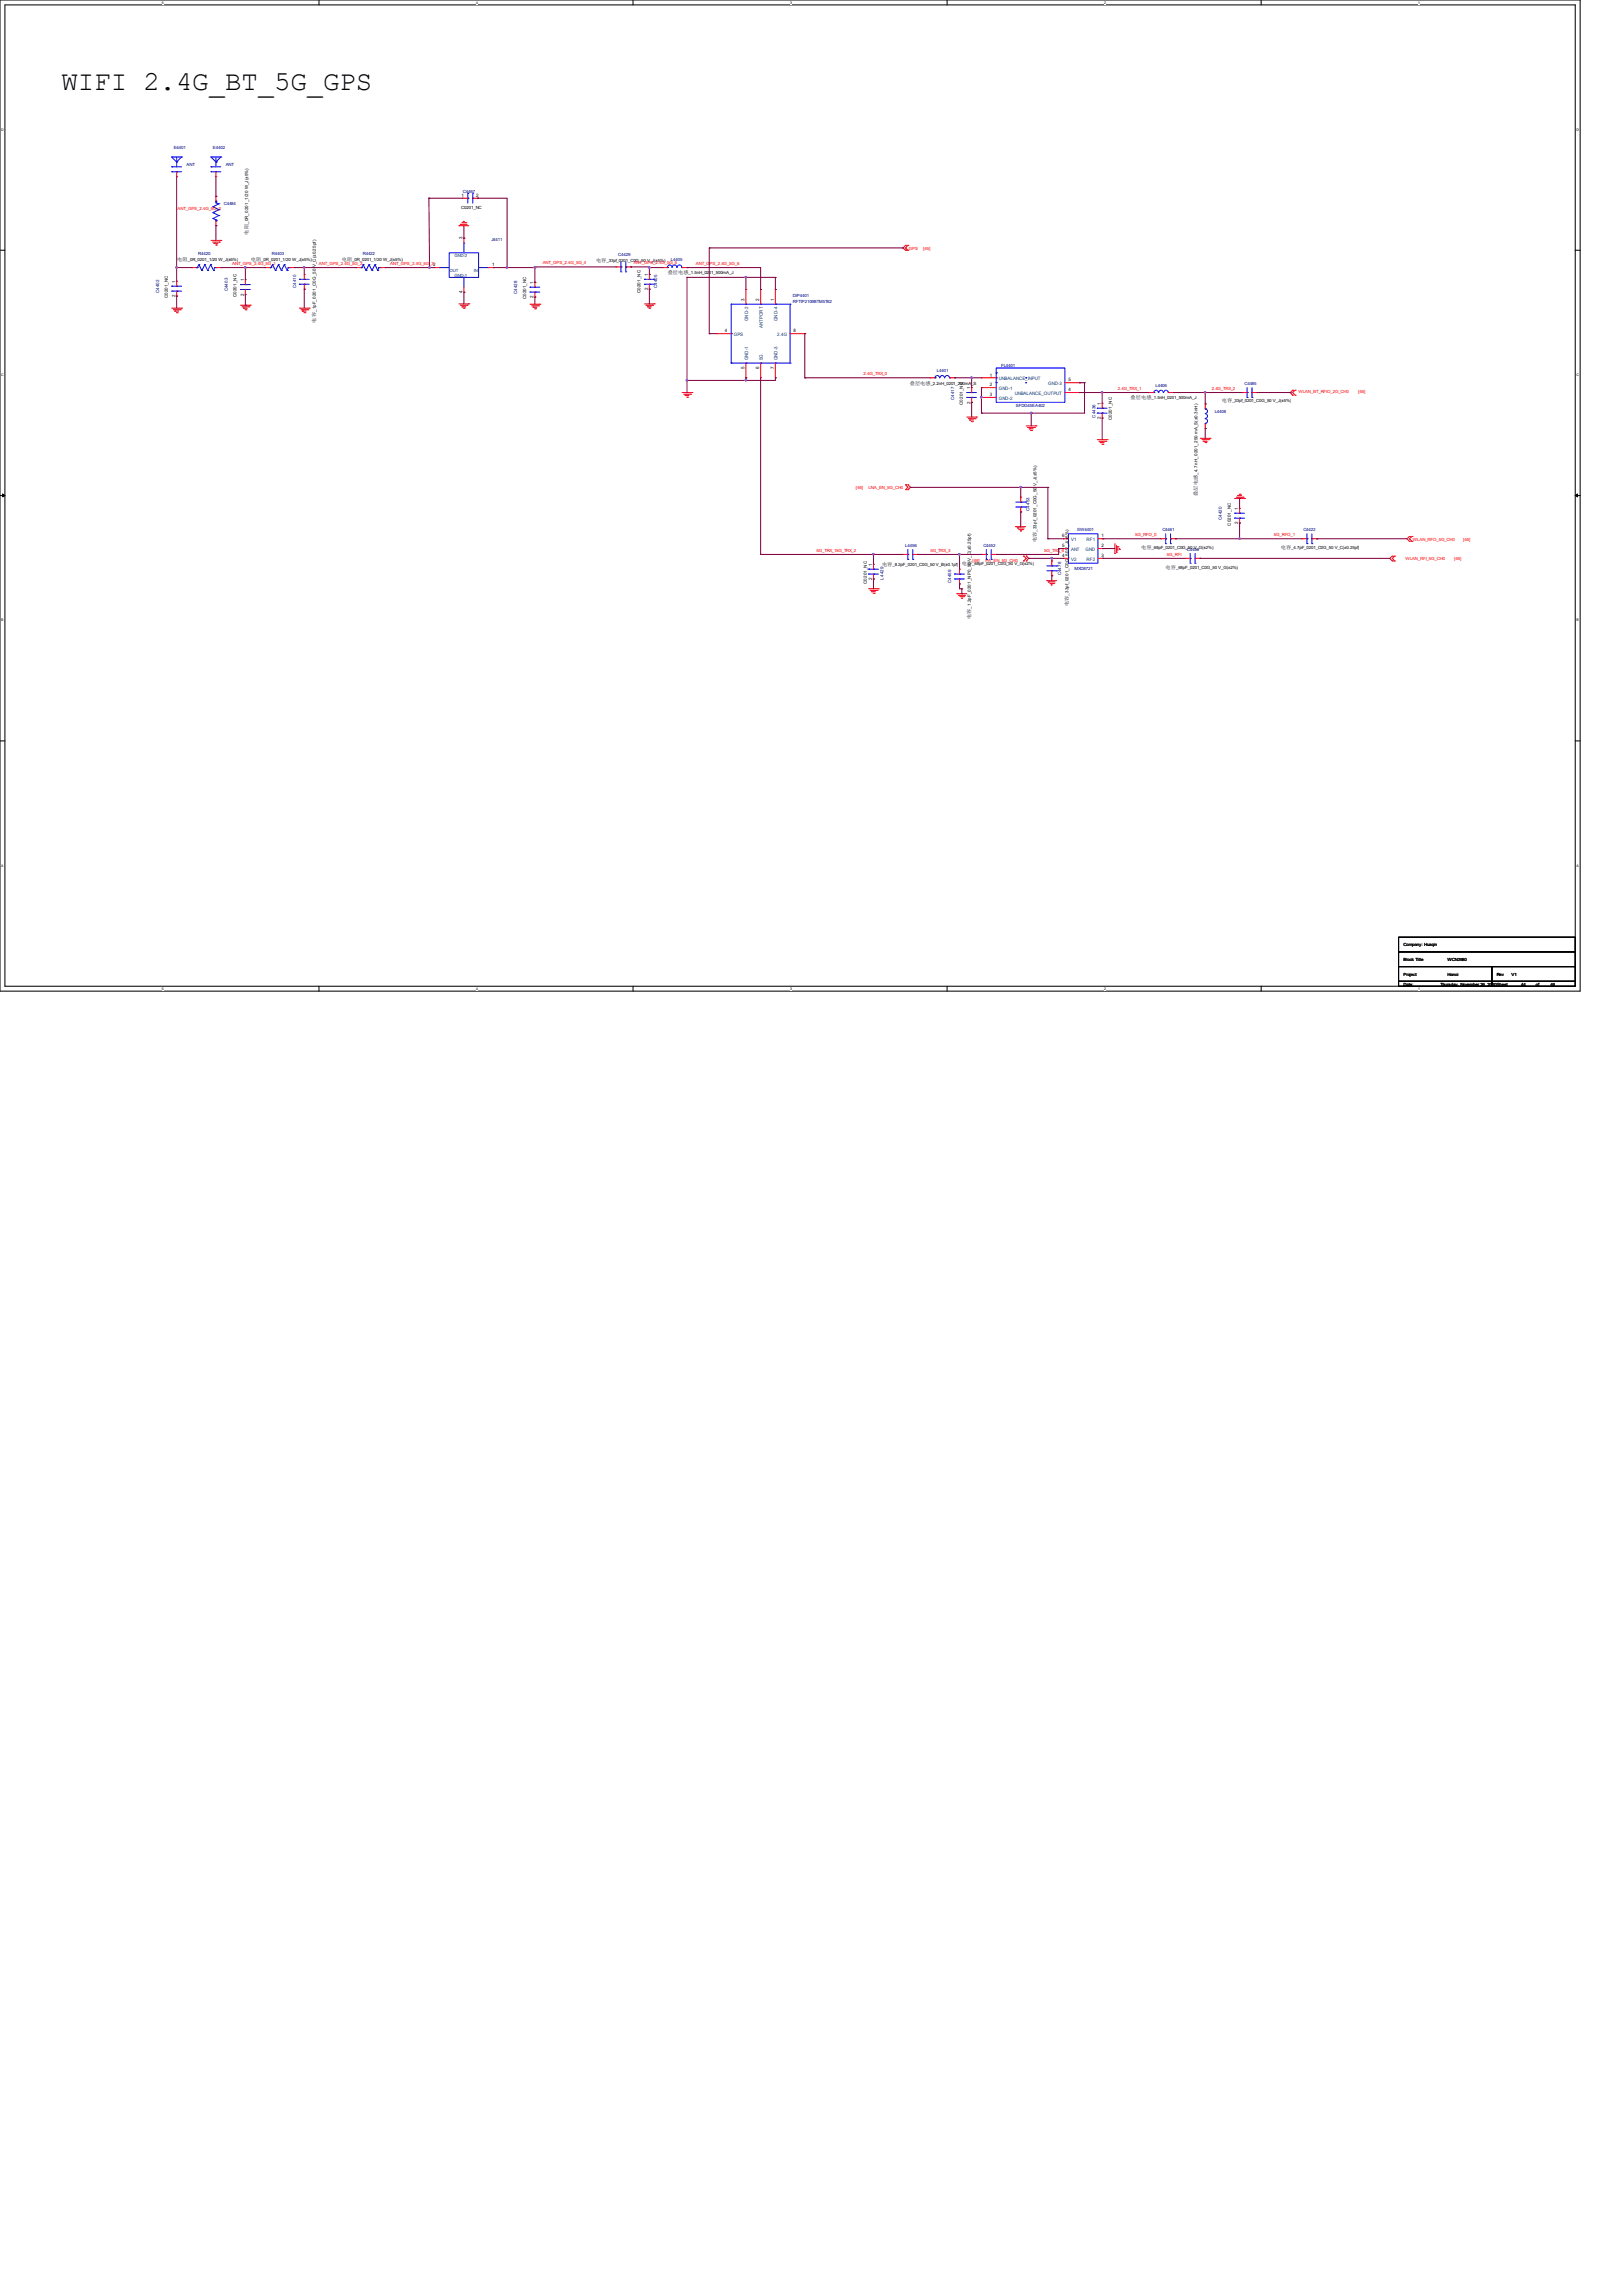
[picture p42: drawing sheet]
<svg xmlns="http://www.w3.org/2000/svg" width="210mm" height="297mm" viewBox="0 0 210 297" stroke-linecap="round" stroke-linejoin="round" font-family="sans-serif">
<defs><g id="words">
<text font-size="3.6" x="8" y="11.7">WIFI 2.4G_BT_5G_GPS</text>
<g font-size=".6" fill="#000080">
<text x="22.5" y="19.3">E4401</text>
<text x="24.1" y="21.5">ANT</text>
<text x="27.6" y="19.3">E4402</text>
<text x="29.2" y="21.5">ANT</text>
<text x="29" y="26.6">C4484</text>
<text x="59.9" y="24.9">C4467</text>
<text x="25.7" y="32.9">R4420</text>
<text x="35.2" y="32.9">R4403</text>
<text x="46.9" y="32.9">R4422</text>
<text x="63.6" y="31.2">J4411</text>
<text x="80" y="33.1">C4429</text>
<text x="86.8" y="33.8">L4405</text>
<text x="20.6" y="37.9" transform="rotate(-90 20.6 37.9)">C4402</text>
<text x="29.5" y="37.7" transform="rotate(-90 29.5 37.7)">C4403</text>
<text x="38.3" y="37.3" transform="rotate(-90 38.3 37.3)">C4410</text>
<text x="66.9" y="38.1" transform="rotate(-90 66.9 38.1)">C4428</text>
<text x="85.1" y="37.3" transform="rotate(-90 85.1 37.3)">C4405</text>
<text x="102.6" y="38.4">DIP4401</text>
<text x="102.6" y="39.2">RFTIP2109BTM5T62</text>
<text x="129.5" y="47.5">FL4401</text>
<text x="121.2" y="48.2">L4401</text>
<text x="123.5" y="51.8" transform="rotate(-90 123.5 51.8)">C4417</text>
<text x="131.4" y="52.6">SFDG45EA402</text>
<text x="149.5" y="50.1">L4406</text>
<text x="157.2" y="53.5">L4408</text>
<text x="161" y="49.8">C4485</text>
<text x="141.7" y="54.1" transform="rotate(-90 141.7 54.1)">C4436</text>
<text x="117.1" y="70.8">L4456</text>
<text x="127.3" y="70.8">C4452</text>
<text x="133.2" y="66.1" transform="rotate(-90 133.2 66.1)">C4453</text>
<text x="139.4" y="68.8">SW4401</text>
<text x="150.4" y="68.8">C4461</text>
<text x="153.6" y="71.3">C4456</text>
<text x="158.1" y="67.3" transform="rotate(-90 158.1 67.3)">C4420</text>
<text x="168.7" y="68.8">C4422</text>
<text x="114.3" y="75" transform="rotate(-90 114.3 75)">L4429</text>
<text x="123.1" y="75.5" transform="rotate(-90 123.1 75.5)">C4459</text>
<text x="137.3" y="74.5" transform="rotate(-90 137.3 74.5)">C4478</text>
<text x="139.1" y="73.7">MXD8721</text>
</g>
<g font-size=".6" fill="#f00">
<text x="23" y="27.2">ANT_GPS_2.4G_5G_0</text>
<text x="30.1" y="34.3">ANT_GPS_2.4G_5G_1</text>
<text x="41.3" y="34.3">ANT_GPS_2.4G_5G_2</text>
<text x="50.5" y="34.3">ANT_GPS_2.4G_5G_3</text>
<text x="70.2" y="34.2">ANT_GPS_2.4G_5G_4</text>
<text x="82" y="34.2">ANT_GPS_2.4G_5G_5</text>
<text x="90" y="34.3">ANT_GPS_2.4G_5G_6</text>
<text x="117.6" y="32.3">GPS</text>
<text x="119.5" y="32.3">[45]</text>
<text x="111.8" y="48.6">2.4G_TRX_0</text>
<text x="144.6" y="50.5">2.4G_TRX_1</text>
<text x="156.8" y="50.5">2.4G_TRX_2</text>
<text x="168" y="50.8">WLAN_BT_RFIO_2G_CH0</text>
<text x="175.8" y="50.8">[46]</text>
<text x="110.7" y="63.3">[46]</text>
<text x="112.4" y="63.3">LNA_EN_5G_CH0</text>
<text x="105.7" y="71.4">5G_TRX_15G_TRX_2</text>
<text x="120.4" y="71.4">5G_TRX_3</text>
<text x="135.1" y="71.4">5G_TRX_6</text>
<text x="146.9" y="69.4">5G_RFO_0</text>
<text x="151" y="71.9">5G_RFI</text>
<text x="164.8" y="69.4">5G_RFO_1</text>
<text x="182.8" y="70">WLAN_RFO_5G_CH0</text>
<text x="189.4" y="70">[46]</text>
<text x="125.9" y="72.7">[46]</text>
<text x="127.5" y="72.7">PA_EN_5G_CH0</text>
<text x="181.9" y="72.4">WLAN_RFI_5G_CH0</text>
<text x="188.2" y="72.4">[46]</text>
</g>
<g font-size=".6">
<text x="32.1" y="29" transform="rotate(-90 32.1 29)">_0R_0201_1/20 W_J(±5%)</text>
<text x="59.7" y="27.1">C0201_NC</text>
<text x="59.7" y="25.5">1</text>
<text x="61.6" y="25.5">2</text>
<text x="22.9" y="33.8">电阻</text>
<text x="24.3" y="33.8">_0R_0201_1/20 W_J(±5%)</text>
<text x="32.1" y="30.4" transform="rotate(-90 32.1 30.4)">电阻</text>
<text x="32.5" y="33.8">电阻</text>
<text x="33.8" y="33.8">_0R_0201_1/20 W_J(±5%)</text>
<text x="44.2" y="33.8">电阻</text>
<text x="45.6" y="33.8">_0R_0201_1/20 W_J(±5%)</text>
<text x="56" y="34.5">2</text>
<text x="59.9" y="31" transform="rotate(-90 59.9 31)">3</text>
<text x="63.7" y="34.5">1</text>
<text x="77.1" y="33.9">电容</text>
<text x="78.5" y="33.9">_33pf_0201_C0G_50 V_J(±5%)</text>
<text x="83.9" y="35.7" transform="rotate(-90 83.9 35.7)">1</text>
<text x="86.4" y="35.5">叠层电感</text>
<text x="89.1" y="35.5">_1.5nH_0201_500mA_J</text>
<text x="21.7" y="38.6" transform="rotate(-90 21.7 38.6)">C0201_NC</text>
<text x="22.7" y="38.5" transform="rotate(-90 22.7 38.5)">2</text>
<text x="22.7" y="36.6" transform="rotate(-90 22.7 36.6)">1</text>
<text x="30.6" y="38.4" transform="rotate(-90 30.6 38.4)">C0201_NC</text>
<text x="31.6" y="38.3" transform="rotate(-90 31.6 38.3)">2</text>
<text x="31.6" y="36.4" transform="rotate(-90 31.6 36.4)">1</text>
<text x="40.9" y="41.7" transform="rotate(-90 40.9 41.7)">电容</text>
<text x="40.9" y="40.4" transform="rotate(-90 40.9 40.4)">_1pF_0201_C0G_50 V_C(±0.25pf)</text>
<text x="59.9" y="38" transform="rotate(-90 59.9 38)">4</text>
<text x="68.1" y="38.7" transform="rotate(-90 68.1 38.7)">C0201_NC</text>
<text x="69" y="38.6" transform="rotate(-90 69 38.6)">2</text>
<text x="69" y="36.7" transform="rotate(-90 69 36.7)">1</text>
<text x="82.9" y="37.9" transform="rotate(-90 82.9 37.9)">C0201_NC</text>
<text x="83.9" y="37.6" transform="rotate(-90 83.9 37.6)">2</text>
<text x="96.4" y="38.9" transform="rotate(-90 96.4 38.9)">3</text>
<text x="98.3" y="38.9" transform="rotate(-90 98.3 38.9)">2</text>
<text x="100.2" y="38.9" transform="rotate(-90 100.2 38.9)">1</text>
<text x="93.8" y="43">4</text>
<text x="96.4" y="47.8" transform="rotate(-90 96.4 47.8)">5</text>
<text x="98.3" y="47.8" transform="rotate(-90 98.3 47.8)">6</text>
<text x="100.2" y="47.8" transform="rotate(-90 100.2 47.8)">7</text>
<text x="102.7" y="43">8</text>
<text x="117.7" y="49.8">叠层电感</text>
<text x="120.4" y="49.8">_2.2nH_0201_290mA_S</text>
<text x="124.6" y="52.4" transform="rotate(-90 124.6 52.4)">C0201_NC</text>
<text x="125.6" y="52.2" transform="rotate(-90 125.6 52.2)">2</text>
<text x="125.6" y="50.3" transform="rotate(-90 125.6 50.3)">1</text>
<text x="128.1" y="48.7">1</text>
<text x="128.1" y="50">2</text>
<text x="128.1" y="51.3">3</text>
<text x="138.3" y="50.6">4</text>
<text x="138.3" y="49.4">5</text>
<text x="142.5" y="52.4" transform="rotate(-90 142.5 52.4)">1</text>
<text x="146.3" y="51.6">叠层电感</text>
<text x="149" y="51.6">_1.5nH_0201_500mA_J</text>
<text x="158.1" y="52.1">电容</text>
<text x="159.5" y="52.1">_33pf_0201_C0G_50 V_J(±5%)</text>
<text x="142.5" y="54.3" transform="rotate(-90 142.5 54.3)">2</text>
<text x="143.9" y="54.4" transform="rotate(-90 143.9 54.4)">C0201_NC</text>
<text x="154.9" y="64.2" transform="rotate(-90 154.9 64.2)">叠层电感</text>
<text x="154.9" y="61.5" transform="rotate(-90 154.9 61.5)">_4.7 nH_0201_250 mA_S(±0.3nH)</text>
<text x="160.2" y="66" transform="rotate(-90 160.2 66)">1</text>
<text x="134.1" y="70.2" transform="rotate(-90 134.1 70.2)">电容</text>
<text x="134.1" y="68.8" transform="rotate(-90 134.1 68.8)">_33pf_0201_C0G_50 V_J(±5%)</text>
<text x="137.5" y="70.8">5</text>
<text x="137.5" y="69.6">6</text>
<text x="142.5" y="69.6">1</text>
<text x="142.5" y="70.8">2</text>
<text x="147.7" y="71">电容</text>
<text x="149" y="71">_68pF_0201_C0G_50 V_G(±2%)</text>
<text x="159.3" y="68" transform="rotate(-90 159.3 68)">C0201_NC</text>
<text x="160.2" y="67.9" transform="rotate(-90 160.2 67.9)">2</text>
<text x="165.7" y="71">电容</text>
<text x="167.1" y="71">_4.7pF_0201_C0G_50 V_C(±0.25pf)</text>
<text x="112.1" y="75.6" transform="rotate(-90 112.1 75.6)">C0201_NC</text>
<text x="112.9" y="75.1" transform="rotate(-90 112.9 75.1)">2</text>
<text x="112.9" y="73.2" transform="rotate(-90 112.9 73.2)">1</text>
<text x="114.1" y="73.2">电容</text>
<text x="115.5" y="73.2">_8.2pF_0201_C0G_50 V_B(±0.1pf)</text>
<text x="124.5" y="73.1">电容</text>
<text x="125.8" y="73.1">_68pF_0201_C0G_50 V_G(±2%)</text>
<text x="137.5" y="72.1">4</text>
<text x="138.3" y="77.1" transform="rotate(-90 138.3 77.1)">_33pf_0201_C0G_50 V_J(±5%)</text>
<text x="142.5" y="72.1">3</text>
<text x="150.8" y="73.6">电容</text>
<text x="152.2" y="73.6">_68pF_0201_C0G_50 V_G(±2%)</text>
<text x="125.6" y="80.1" transform="rotate(-90 125.6 80.1)">电容</text>
<text x="125.6" y="78.8" transform="rotate(-90 125.6 78.8)">_1.2pF_0201_NP0_50 V_C(±0.25pf)</text>
<text x="138.3" y="78.4" transform="rotate(-90 138.3 78.4)">电容</text>
<text x="181.6" y="124.4">Block Title</text>
<text x="181.6" y="122.5">Company: Huaqin</text>
<text x="187.3" y="124.4">WCN3980</text>
<text x="181.6" y="126.3">Project</text>
<text x="181.6" y="127.6">Date:</text>
<text x="186.4" y="127.6">Thursday, November 26, 2020Sheet</text>
<text x="187.3" y="126.3">Hanoi</text>
<text x="193.7" y="126.3">Rev</text>
<text x="195.6" y="126.3">V1</text>
<text x="196.8" y="127.6">44</text>
<text x="198.8" y="127.6">of</text>
<text x="200.7" y="127.6">46</text>
</g>
<g font-size=".6" fill="#004080">
<text x="58.2" y="35.2">OUT</text>
<text x="58.8" y="33.3">GND-2</text>
<text x="58.8" y="35.8">GND-1</text>
<text x="61.3" y="35.2">IN</text>
<text x="96.8" y="41.6" transform="rotate(-90 96.8 41.6)">GND-2</text>
<text x="100.6" y="41.6" transform="rotate(-90 100.6 41.6)">GND-4</text>
<text x="95" y="43.5">GPS</text>
<text x="96.8" y="46.7" transform="rotate(-90 96.8 46.7)">GND-1</text>
<text x="98.7" y="46.7" transform="rotate(-90 98.7 46.7)">5G</text>
<text x="98.7" y="42.5" transform="rotate(-90 98.7 42.5)">ANTPORT</text>
<text x="100.6" y="43.5">2.4G</text>
<text x="100.6" y="46.7" transform="rotate(-90 100.6 46.7)">GND-3</text>
<text x="129.2" y="49.2">UNBALANCE_INPUT</text>
<text x="129.2" y="50.5">GND-1</text>
<text x="129.2" y="51.7">GND-2</text>
<text x="131.3" y="51.1">UNBALANCE_OUTPUT</text>
<text x="135.6" y="49.8">GND-3</text>
<text x="138.6" y="71.3">ANT</text>
<text x="138.6" y="70">V1</text>
<text x="140.5" y="71.3">GND</text>
<text x="140.6" y="70">RF1</text>
<text x="138.6" y="72.6">V2</text>
<text x="140.6" y="72.6">RF2</text>
</g>
<g font-size=".5">
<text x="21" y=".5">5</text>
<text x="61.6" y=".5">4</text>
<text x="102.2" y=".5">3</text>
<text x="142.9" y=".5">2</text>
<text x="183.5" y=".5">1</text>
<text x=".2" y="16.9">D</text>
<text x="204" y="16.9">D</text>
<text x=".2" y="48.6">C</text>
<text x="204" y="48.6">C</text>
<text x=".2" y="80.4">B</text>
<text x="204" y="80.4">B</text>
<text x=".2" y="112.1">A</text>
<text x="204" y="112.1">A</text>
<text x="21" y="128.1">5</text>
<text x="61.6" y="128.1">4</text>
<text x="102.2" y="128.1">3</text>
<text x="142.9" y="128.1">2</text>
<text x="183.5" y="128.1">1</text>
</g>
</g></defs>
<path d="M0 0h204.5v128.3h-204.5zM.6 .6h203.2v127h-203.2z" fill="none" stroke="#000" stroke-width=".13"/>
<g fill="#fff">
<path d="M21 .1h.2v.5h-.2z"/>
<path d="M21 127.7h.2v.5h-.2z"/>
</g>
<path d="M41.3 0v.6M41.3 127.6v.7" fill="none" stroke="#000" stroke-width=".13"/>
<g fill="#fff">
<path d="M61.6 .1h.2v.5h-.2z"/>
<path d="M61.6 127.7h.2v.5h-.2z"/>
</g>
<path d="M81.9 0v.6M81.9 127.6v.7" fill="none" stroke="#000" stroke-width=".13"/>
<g fill="#fff">
<path d="M102.2 .1h.2v.5h-.2z"/>
<path d="M102.2 127.7h.2v.5h-.2z"/>
</g>
<path d="M122.6 0v.6M122.6 127.6v.7" fill="none" stroke="#000" stroke-width=".13"/>
<g fill="#fff">
<path d="M142.9 .1h.2v.5h-.2z"/>
<path d="M142.9 127.7h.2v.5h-.2z"/>
</g>
<path d="M163.2 0v.6M163.2 127.6v.7" fill="none" stroke="#000" stroke-width=".13"/>
<g fill="#fff">
<path d="M183.5 .1h.2v.5h-.2z"/>
<path d="M183.5 127.7h.2v.5h-.2z"/>
<path d="M.2 16.5h.3v.5h-.3z"/>
<path d="M204 16.5h.3v.5h-.3z"/>
<path d="M.2 48.3h.3v.5h-.3z"/>
<path d="M204 48.3h.3v.5h-.3z"/>
</g>
<path d="M0 32.4h.6M203.8 32.4h.7" fill="none" stroke="#000" stroke-width=".13"/>
<g fill="#fff">
<path d="M.2 80h.2v.5h-.2z"/>
<path d="M204 80h.3v.5h-.3z"/>
</g>
<path d="M0 64.1h.6M203.8 64.1h.7" fill="none" stroke="#000" stroke-width=".13"/>
<path d="M.3 63.9l.3 .2-.3 .2zM203.8 64.1l.3-.2v.4z" fill="#000" stroke="#000" stroke-width=".13"/>
<g fill="#fff">
<path d="M.2 111.8h.3v.5h-.3z"/>
<path d="M204 111.8h.3v.5h-.3z"/>
</g>
<path d="M0 95.9h.6M203.8 95.9h.7M181 121.3h22.8v1.9h-22.8zM181 123.2h22.8v1.9h-22.8zM181 125.1h12v1.9h-12zM181 127h12v.6h-12zM193 127h10.8v.6h-10.8zM193 125.1h10.8v1.9h-10.8z" fill="none" stroke="#000" stroke-width=".13"/>
<g fill="none" stroke="#f00" stroke-width=".13">
<path d="M22.2 39.9h1.3M22.9 36.4h.1M22.9 38.3h.1M22.9 22.9h.1M22.9 22.2v.7M22.9 36.4v.6M22.9 37.7v.6M23.5 39.9h.1M24.8 34.6h.1M24.8 34.6h.6M27.3 31.1h1.3M27.5 31.3h.9"/>
<path d="M27.7 31.5h.1M27.7 31.5h.5M27.9 31.7h.1M27.9 22.9h.1M27.9 29.2h.1M27.9 25.4h.1M27.9 22.2v.7M27.9 25.4v.6M27.9 28.6v.6M27.9 34.6h.7M28 31.7h.1M28.4 31.3h.1"/>
<path d="M28.6 31.1h.1M28.6 34.6h.1M31.1 39.5h1.3M31.3 39.7h.9M31.5 39.9h.1M31.5 39.9h.5M31.7 36.2h.1M31.7 38.1h.1M31.7 36.2v.6M31.7 37.5v.6M32.2 39.7h.1M32.4 39.5h.1"/>
<path d="M34.3 34.6h.1M34.3 34.6h.6M37.5 34.6h.6M38.1 34.6h.1M38.7 39.9h1.3M39.4 35.5h.1M39.4 37.4h.1M39.4 35.5v.7M39.4 36.8v.6M40 39.9h.1M46.1 34.6h.1M46.1 34.6h.6"/>
<path d="M49.2 34.6h.7M49.9 34.6h.1M56.2 34.6h.1M56.2 34.6h.7M59.4 29.2h.1M59.4 29.2h1.3M59.4 39.3h1.3M59.6 29h.1M59.6 29h.9M59.6 39.5h.9M59.8 39.7h.1M59.8 28.8h.5"/>
<path d="M59.8 39.7h.5M59.9 25.7h.1M59.9 25.7h.6M59.9 28.7h.1M59.9 28.7h.2M59.9 39.9h.2M60 30.8h.1M60 37.8h.1M60 30.8v.7M60 37.2v.6M60.1 39.9h.1M60.3 28.8h.1"/>
<path d="M60.5 39.5h.1M60.7 39.3h.1M61.2 25.7h.6M61.8 25.7h.1M63.2 34.6h.6M63.8 34.6h.1M68.6 39.4h1.2M68.8 39.6h.9M69 39.8h.1M69 39.8h.5M69.2 40h.1M69.2 36.5h.1"/>
<path d="M69.2 38.4h.1M69.2 36.5v.7M69.2 37.8v.6M69.3 40h.1M69.7 39.6h.1M69.8 39.4h.1M79.7 34.5h.1M79.7 34.5h.6M81 34.5h.6M81.6 34.5h.1M83.4 39.3h1.3M83.6 39.5h.9"/>
<path d="M83.8 39.7h.1M83.8 39.7h.5M83.9 39.9h.2M84 35.5h.1M84 37.4h.1M84 35.5v.7M84 36.8v.6M84.1 39.9h.1M84.5 39.5h.1M84.7 39.3h.1M85.7 34.6h.1M85.7 34.6h.7"/>
<path d="M88.3 34.6h.6M88.9 34.6h.1M96.5 37.5h.1M96.5 37.5v1.9M98.4 37.5h.1M98.4 37.5v1.9M100.3 37.5h.1M100.3 37.5v1.9M117.2 31.7h.1M117.2 32.4h.1M117.2 31.7l-.4 .4 .4 .3M117.5 32.4h.1"/>
<path d="M117.5 31.7h.1M117.5 31.7l-.3 .4 .3 .3M22.4 40.1h.9M22.6 40.3h.1M22.6 40.3h.5M22.8 40.5h.1M22.9 40.5h.1M23.3 40.1h.1M31.7 40.1h.1M31.8 40.1h.1M38.9 40.1h.9M39.1 40.3h.1"/>
<path d="M39.1 40.3h.5M39.3 40.5h.2M39.5 40.5h.1M39.8 40.1h.1M88.3 50.8h1.2M88.5 51h.9M88.6 51.2h.1M88.6 51.2h.6M88.9 51.4h.1M89 51.4h.1M89.4 51h.1M89.5 50.8h.1"/>
<path d="M92.7 43.2h.1M92.7 43.2h1.9M96.5 48.9h.1M96.5 47v1.9M98.4 48.9h.1M98.4 47v1.9M100.3 48.9h.1M100.3 47v1.9M102.2 43.2h1.9M104.1 43.2h.1M120.4 48.9h.1M120.4 48.9h.6"/>
<path d="M122.9 48.9h.6M123.5 48.9h.1M125.1 54h1.3M125.3 54.2h.9M125.5 54.4h.1M125.5 54.4h.5M125.7 54.6h.1M125.7 50.2h.1M125.7 52.1h.1M125.7 50.2v.6M125.7 51.4v.7M125.8 54.6h.1"/>
<path d="M126.2 54.2h.1M126.4 54h.1M127 48.9h.1M127 50.2h.1M127 51.4h.1M127 48.9h1.9M127 50.2h1.9M127 51.4h1.9M132.8 55.1h1.3M133 55.3h.9M133.2 55.5h.1M133.2 55.5h.5"/>
<path d="M133.3 55.7h.2M133.5 55.7h.1M133.9 55.3h.1M134.1 55.1h.1M137.8 50.8h1.9M137.8 49.5h1.9M139.7 50.8h.1M139.7 49.5h.1M142 56.9h1.3M142.2 57.1h.9M142.4 57.3h.1M142.4 57.3h.5"/>
<path d="M142.6 57.5h.1M142.6 52.2h.1M142.6 54.1h.1M142.6 52.2v.6M142.6 53.5v.6M142.7 57.5h.1M143.1 57.1h.1M143.3 56.9h.1M148.7 50.8h.1M148.7 50.8h.6M151.2 50.8h.6M151.8 50.8h.1"/>
<path d="M155.3 56.7h1.3M155.5 56.9h.9M155.7 57.1h.1M155.7 57.1h.5M155.9 57.3h.1M156 52.3h.1M156 55.5h.1M156 52.3v.6M156 54.8v.7M156 57.3h.1M156.4 56.9h.1M156.6 56.7h.1"/>
<path d="M160.7 50.8h.1M160.7 50.8h.7M162 50.8h.6M162.6 50.8h.1M167.3 50.5h.1M167.3 51.1h.1M167.3 50.5l-.3 .3 .3 .3M167.6 51.1h.1M167.6 50.5h.1M167.6 50.5l-.3 .3 .3 .3M112.4 76.2h1.3M112.6 76.4h.9"/>
<path d="M112.8 76.6h.1M112.8 76.6h.5M113 76.8h.1M113 73h.1M113 74.9h.1M113 73v.7M113 74.3v.6M113.1 76.8h.1M113.5 76.4h.1M113.7 76.2h.1M116.8 71.8h.1M116.8 71.8h.7"/>
<path d="M117.2 63.4h.1M117.2 62.7h.1M117.2 62.7l.3 .4-.3 .3M117.5 62.7h.1M117.5 63.4h.1M117.5 62.7l.3 .4-.3 .3M118.1 71.8h.6M118.7 71.8h.1M123.8 76.8h.1M123.8 76.8h1.3M124 77h.1M124 77h.9"/>
<path d="M124.2 73.7h.1M124.2 75.6h.1M124.2 73.7v.6M124.2 74.9v.7M124.2 77.2h.5M124.4 77.4h.1M124.7 77.2h.1M127 71.8h.1M127 71.8h.6M128.3 71.8h.6M128.9 71.8h.1M131.4 68.2h.1"/>
<path d="M131.4 68.2h1.3M131.7 68.3h.1M131.7 68.3h.8M131.8 68.5h.5M132 68.7h.1M132 68.7h.2M132.1 66.3h.1M132.1 64.3h.1M132.1 64.3v.7M132.1 65.6v.7M132.3 68.5h.1M132.5 72h.1"/>
<path d="M132.5 72.6h.1M132.5 72l.3 .3-.3 .3M132.8 72.6h.1M132.8 72h.1M132.8 72l.3 .3-.3 .3M135.5 75.1h.1M135.5 75.1h1.2M135.6 75.3h.1M135.6 75.3h.9M135.8 75.5h.6M136 75.7h.1M136.1 74.5h.1"/>
<path d="M136.1 72.6h.1M136.1 72.6v.6M136.1 73.9v.6M136.4 75.5h.1M137.6 72.3h.1M137.6 71h.1M137.6 69.7h.1M137.6 69.7h.7M137.6 72.3h.7M137.6 71h.7M142.1 69.7h.6M142.1 72.3h.6"/>
<path d="M142.1 71h.6M142.7 69.7h.1M142.7 71h.1M142.7 72.3h.1M144.3 71.6h.1M144.3 70.4v1.2M144.5 71.5h.1M144.5 70.6v.9M144.7 70.7h.1M144.7 70.7v.5M144.9 71.1h.1M144.9 71v.1"/>
<path d="M150.2 69.7h.1M150.2 69.7h.6M151.5 69.7h.6M152.1 69.7h.1M153.4 72.3h.1M153.4 72.3h.6M154.6 72.3h.7M155.3 72.3h.1M159.8 64.5h1.2M160 64.3h.9M160.1 64.1h.1M160.1 64.1h.6"/>
<path d="M160.4 64h.1M160.4 65.8h.1M160.4 67.7h.1M160.4 65.8v.6M160.4 67.1v.6M160.5 64h.1M160.9 64.3h.1M161 64.5h.1M168.5 69.7h.1M168.5 69.7h.6M169.8 69.7h.6M170.4 69.7h.1"/>
<path d="M180.2 72h.1M180.2 72.6h.1M180.2 72l-.4 .3 .4 .3M180.5 72.6h.1M180.5 72h.1M180.5 72l-.3 .3 .3 .3M182.4 69.4h.1M182.4 70.1h.1M182.4 69.4l-.3 .3 .3 .4M182.7 70.1h.1M182.7 69.4h.1M182.7 69.4l-.3 .3 .3 .4"/>
</g>
<g fill="none" stroke="#00f" stroke-width=".13">
<path d="M22.2 37h.1M22.2 37.7h.1M22.2 20.3h.1M22.2 21.6h.1M22.2 22.2h.1M22.2 37h1.3M22.2 37.7h1.3M22.2 20.3h1.3M22.2 21.6h1.3M22.2 22.2h1.3M22.2 20.3l.7 .7M22.9 37h.1"/>
<path d="M22.9 37.7h.1M22.9 22.2h.1M22.9 21h.1M22.9 20.3v1.3M23.5 20.3h.1M23.5 20.3l-.6 .7M25.4 34.6h.1M25.5 34.6h.1M25.7 34.2h.1M25.7 34.2l.4 .8M25.7 34.2l-.2 .4M26.1 35h.1"/>
<path d="M26.5 34.2h.1M26.5 34.2l.4 .8M26.5 34.2l-.4 .8M26.9 35h.1M27.3 34.2h.1M27.3 34.2l.3 .8M27.3 34.2l-.4 .8M27.3 20.3h.1M27.3 21.6h.1M27.3 22.2h.1M27.3 20.3h1.3M27.3 20.3l.6 .7"/>
<path d="M27.3 21.6h1.3M27.3 22.2h1.3M27.6 26.8h.1M27.6 27.5h.1M27.6 28.3h.1M27.6 26.8l.7 .3M27.6 27.5l.7 .4M27.6 28.3l.3 .1M27.6 35h.1M27.8 34.6h.1M27.8 34.6l-.2 .4M27.9 22.2h.1"/>
<path d="M27.9 21h.1M27.9 34.6h.1M27.9 26h.1M27.9 28.6h.1M27.9 26.2h.1M27.9 28.4h.1M27.9 20.3v1.3M27.9 26v.2M27.9 28.4v.2M27.9 26.2l.4 .2M28.3 26.4h.1M28.3 27.1h.1"/>
<path d="M28.3 27.9h.1M28.3 26.4l-.7 .4M28.3 27.1l-.7 .4M28.3 27.9l-.7 .4M28.6 20.3h.1M28.6 20.3l-.7 .7M31.1 36.8h.1M31.1 37.5h.1M31.1 36.8h1.3M31.1 37.5h1.3M31.7 36.8h.1M31.7 37.5h.1"/>
<path d="M34.9 34.6h.1M34.9 34.6h.2M35.1 34.6h.1M35.3 34.2h.1M35.3 34.2l.3 .8M35.3 34.2l-.2 .4M35.6 35h.1M36 34.2h.1M36 34.2l.4 .8M36 34.2l-.4 .8M36.4 35h.1M36.8 34.2h.1"/>
<path d="M36.8 34.2l.4 .8M36.8 34.2l-.4 .8M37.2 35h.1M37.3 34.6h.1M37.3 34.6h.2M37.3 34.6l-.1 .4M37.5 34.6h.1M38.7 36.2h.1M38.7 36.8h.1M38.7 36.2h1.3M38.7 36.8h1.3M39.4 36.2h.1"/>
<path d="M39.4 36.8h.1M46.7 34.6h.1M46.8 34.6h.1M47 34.2h.1M47 34.2l.4 .8M47 34.2l-.2 .4M47.4 35h.1M47.8 34.2h.1M47.8 34.2l.3 .8M47.8 34.2l-.4 .8M48.1 35h.1M48.5 34.2h.1"/>
<path d="M48.5 34.2l.4 .8M48.5 34.2l-.4 .8M48.9 35h.1M49 34.6h.1M49 34.6h.2M49 34.6l-.1 .4M49.2 34.6h.1M56.9 34.6h.1M56.9 34.6h1.2M58.1 32.7h3.8v3.2h-3.8zM60 31.5h.1M60 35.9h.1"/>
<path d="M60 31.5v1.2M60 35.9v1.3M60.5 25.7h.1M60.5 25h.1M60.5 25v1.3M61.2 25h.1M61.2 25.7h.1M61.2 25v1.3M61.9 34.6h1.3M63.2 34.6h.1M68.6 37.2h.1M68.6 37.8h.1"/>
<path d="M68.6 37.2h1.2M68.6 37.8h1.2M69.2 37.2h.1M69.2 37.8h.1M80.3 34.5h.1M80.3 35.2h.1M80.3 33.9v1.3M81 35.2h.1M81 34.5h.1M81 33.9v1.3M83.4 36.2h.1M83.4 36.8h.1"/>
<path d="M83.4 36.2h1.3M83.4 36.8h1.3M84 36.2h.1M84 36.8h.1M86.4 34.6h.1M87 34.6a.3 .3 0 0 0-.3-.3 .3 .3 0 0 0-.3 .3M87.6 34.6a.3 .3 0 0 0-.3-.3 .3 .3 0 0 0-.3 .3M88.2 34.6a.3 .3 0 0 0-.3-.3 .3 .3 0 0 0-.3 .3M88.3 34.6h.1M94.6 39.4h.1M94.6 39.4h7.6M94.6 39.4v7.6"/>
<path d="M96.5 39.4h.1M98.4 39.4h.1M100.3 39.4h.1M102.2 39.4h.1M102.2 39.4v7.6M94.6 43.2h.1M94.6 47h.1M94.6 47h7.6M96.5 47h.1M98.4 47h.1M100.3 47h.1M102.2 43.2h.1"/>
<path d="M102.2 47h.1M121 48.9h.1M121 48.9a.3 .3 0 0 1 .3-.3 .3 .3 0 0 1 .3 .3M121.6 48.9a.3 .3 0 0 1 .3-.3 .3 .3 0 0 1 .3 .3M122.3 48.9a.3 .3 0 0 1 .3-.3 .3 .3 0 0 1 .3 .3M122.9 48.9h.1M125.1 50.8h.1M125.1 51.4h.1M125.1 50.8h1.3M125.1 51.4h1.3M125.7 50.8h.1M125.7 51.4h.1"/>
<path d="M128.9 47.6h8.9v4.5h-8.9zM128.9 49.5h.1M128.9 48.9h.1M128.9 48.3h.1M132.7 49.5h.1M132.7 48.9h.1M142 52.8h.1M142 53.5h.1M142 52.8h1.3M142 53.5h1.3M142.6 52.8h.1M142.6 53.5h.1"/>
<path d="M149.3 50.8h.1M149.3 50.8a.3 .3 0 0 1 .3-.3 .3 .3 0 0 1 .3 .3M149.9 50.8a.3 .3 0 0 1 .3-.3 .3 .3 0 0 1 .3 .3M150.6 50.8a.3 .3 0 0 1 .3-.3 .3 .3 0 0 1 .3 .3M151.2 50.8h.1M156 54.8h.1M156 52.9h.1M156 52.9a.3 .3 0 0 1 .3 .3 .3 .3 0 0 1-.3 .3M156 53.6a.3 .3 0 0 1 .3 .2 .3 .3 0 0 1-.3 .3M156 54.2a.3 .3 0 0 1 .3 .3 .3 .3 0 0 1-.3 .3M161.4 50.8h.1M161.4 51.4h.1"/>
<path d="M161.4 50.2v1.2M162 51.4h.1M162 50.8h.1M162 50.2v1.2M112.4 73.7h.1M112.4 74.3h.1M112.4 73.7h1.3M112.4 74.3h1.3M113 73.7h.1M113 74.3h.1M117.5 71.8h.1M117.5 72.4h.1"/>
<path d="M117.5 71.1v1.3M118.1 72.4h.1M118.1 71.8h.1M118.1 71.1v1.3M123.5 74.3h.1M123.5 74.9h.1M123.5 74.3h1.3M123.5 74.9h1.3M124.2 74.3h.1M124.2 74.9h.1M127.6 71.8h.1M127.6 72.4h.1"/>
<path d="M127.6 71.1v1.3M128.3 72.4h.1M128.3 71.8h.1M128.3 71.1v1.3M131.4 65.6h1.3M131.4 65h1.3M132.1 65.6h.1M132.1 65h.1M132.7 65.6h.1M132.7 65h.1M135.5 73.9h1.2M135.5 73.2h1.2"/>
<path d="M136.1 73.9h.1M136.1 73.2h.1M136.7 73.9h.1M136.7 73.2h.1M138.3 69.1h3.8v3.8h-3.8zM150.8 69.7h.1M150.8 70.4h.1M150.8 69.1v1.3M151.5 70.4h.1M151.5 69.7h.1M151.5 69.1v1.3M154 72.3h.1"/>
<path d="M154 72.9h.1M154 71.6v1.3M154.6 72.9h.1M154.6 72.3h.1M154.6 71.6v1.3M159.8 66.4h.1M159.8 67.1h.1M159.8 66.4h1.2M159.8 67.1h1.2M160.4 66.4h.1M160.4 67.1h.1M169.1 69.7h.1"/>
<path d="M169.1 70.4h.1M169.1 69.1v1.3M169.8 70.4h.1M169.8 69.7h.1M169.8 69.1v1.3"/>
</g>
<g fill="none" stroke="#800040" stroke-width=".13">
<path d="M22.9 34.6h.1M22.9 38.3h.1M22.9 22.9v13.5M22.9 38.3v1.6M22.9 34.6h1.9M24.8 34.6h.1M27.9 25.4h.1M27.9 29.2h.1M27.9 22.9v2.5M27.9 29.2v1.9M28.6 34.6h5.7M31.7 34.6h.1"/>
<path d="M31.7 39.5h.1M31.7 34.6v1.6M31.7 38.1v1.4M34.3 34.6h.1M38.1 34.6h8M39.4 34.6h.1M39.4 37.4h.1M39.4 34.6v.9M39.4 37.4v2.5M46.1 34.6h.1M49.9 34.6h6.3M55.5 25.7h.1"/>
<path d="M55.5 25.7h4.4M55.5 25.7l.1 8.9M55.6 34.6h.1M60 30.8h.1M60 37.8h.1M60 29.2v1.6M60 37.8v1.5M61.8 25.7h.1M61.8 25.7h3.8v8.9M63.8 34.6h.1M63.8 34.6h5.4M65.6 34.6h.1"/>
<path d="M69.2 34.5h.1M69.2 34.6h.1M69.2 38.4h.1M69.2 36.5h.1M69.2 34.5h10.5M69.2 34.5v2M69.2 38.4v1M81.6 34.5h.1M81.6 34.5h2.4v1M84 34.6h.1M84 37.4h.1M84 35.5h.1"/>
<path d="M84 34.6h1.7M84 37.4v1.9M88.9 35.9h.1M88.9 34.6h.1M88.9 34.6h9.5v2.9M88.9 35.9v14.9M88.9 35.9h11.4M91.8 32.1h.1M91.8 32.1h25M91.8 32.1v11.1M96.5 35.9h.1M96.5 35.9v1.6"/>
<path d="M98.4 37.5h.1M100.3 37.5h.1M100.3 35.9h.1M100.3 35.9v1.6M116.8 32.1h.1M88.9 49.2h.1M91.8 43.2h.1M91.8 43.2h.9M96.5 48.9h.1M96.5 49.2h.1M96.5 48.9v.3M98.4 48.9v22.9"/>
<path d="M100.3 48.9h.1M100.3 48.9v.3h-11.4M104.1 43.2h.1M104.1 48.9h.1M104.1 48.9h16.3M104.1 43.2v5.7M123.5 48.9h.1M123.5 48.9h3.5M125.7 48.9h.1M125.7 52.1h.1M125.7 48.9v1.3M125.7 52.1v1.9"/>
<path d="M127 50.2h.1M127 51.4h.1M127 53.5h.1M127 50.2v3.3M133.4 53.5h.1M133.4 53.5v1.6M139.7 49.5h.1M139.7 50.8h.1M139.7 49.5h.6M139.7 50.8h9M140.3 49.5h.1M140.3 49.5v4h-13.3"/>
<path d="M142.6 50.8h.1M142.6 54.1h.1M142.6 50.8v1.4M142.6 54.1v2.8M151.8 50.8h.1M151.8 50.8h8.9M156 52.3h.1M156 55.5h.1M156 50.8h.1M156 50.8v1.5M156 55.5v1.2M162.6 50.8h4.4"/>
<path d="M167 50.8h.1M98.4 71.8h.1M98.4 71.8h18.4M113 71.8h.1M113 74.9h.1M113 71.8v1.2M113 74.9v1.3M117.8 63.1h.1M117.8 63.1h17.8M118.7 71.8h.1M118.7 71.8h8.3M124.2 71.8h.1"/>
<path d="M124.2 75.6h.1M124.2 71.8v1.9M124.2 75.6v.6h.3M124.5 76.2h.1M124.5 76.8h.1M124.5 76.2v.6M128.9 71.8h.1M132.1 63.1h.1M132.1 66.3h.1M132.1 63.1v1.2M132.1 66.3v1.9M133.1 72.3h.1"/>
<path d="M133.1 72.3h4.5M135.6 63.1h.1M135.6 69.7h.1M135.6 69.7h2M135.6 63.1v6.6M136.1 72.3h.1M136.1 74.5h.1M136.1 72.3v.3M136.1 74.5v.6M137 71h.1M137 71h.6M137 71v.8h-8.1"/>
<path d="M142.7 69.7h.1M142.7 71h.1M142.7 72.3h.1M142.7 69.7h7.5M142.7 71h1.6M142.7 72.3h10.7M152.1 69.7h.1M152.1 69.7h16.4M155.3 72.3h.1M155.3 72.3h24.5M160.4 64.5h.1M160.4 67.7h.1"/>
<path d="M160.4 69.7h.1M160.4 64.5v1.3M160.4 67.7v2M170.4 69.7h.1M170.4 69.7h11.7"/>
</g>
<g fill="#f0f" stroke="#f0f" stroke-width=".13">
<circle cx="160.4" cy="69.7" r=".11"/>
<circle cx="132.1" cy="63.1" r=".11"/>
<circle cx="124.1" cy="71.7" r=".11"/>
<circle cx="136.1" cy="72.2" r=".11"/>
<circle cx="22.8" cy="34.6" r=".11"/>
<circle cx="65.6" cy="34.6" r=".11"/>
<circle cx="125.7" cy="48.9" r=".11"/>
<circle cx="39.3" cy="34.6" r=".11"/>
<circle cx="69.2" cy="34.6" r=".11"/>
<circle cx="142.6" cy="50.8" r=".11"/>
<circle cx="155.9" cy="50.8" r=".11"/>
<circle cx="88.9" cy="49.2" r=".11"/>
<circle cx="127" cy="51.4" r=".11"/>
<circle cx="133.4" cy="53.4" r=".11"/>
<circle cx="113" cy="71.7" r=".11"/>
<circle cx="96.5" cy="35.9" r=".11"/>
<circle cx="96.5" cy="49.2" r=".11"/>
<circle cx="31.7" cy="34.6" r=".11"/>
<circle cx="55.6" cy="34.6" r=".11"/>
<circle cx="84" cy="34.6" r=".11"/>
</g>
<use href="#words"/>
</svg>
